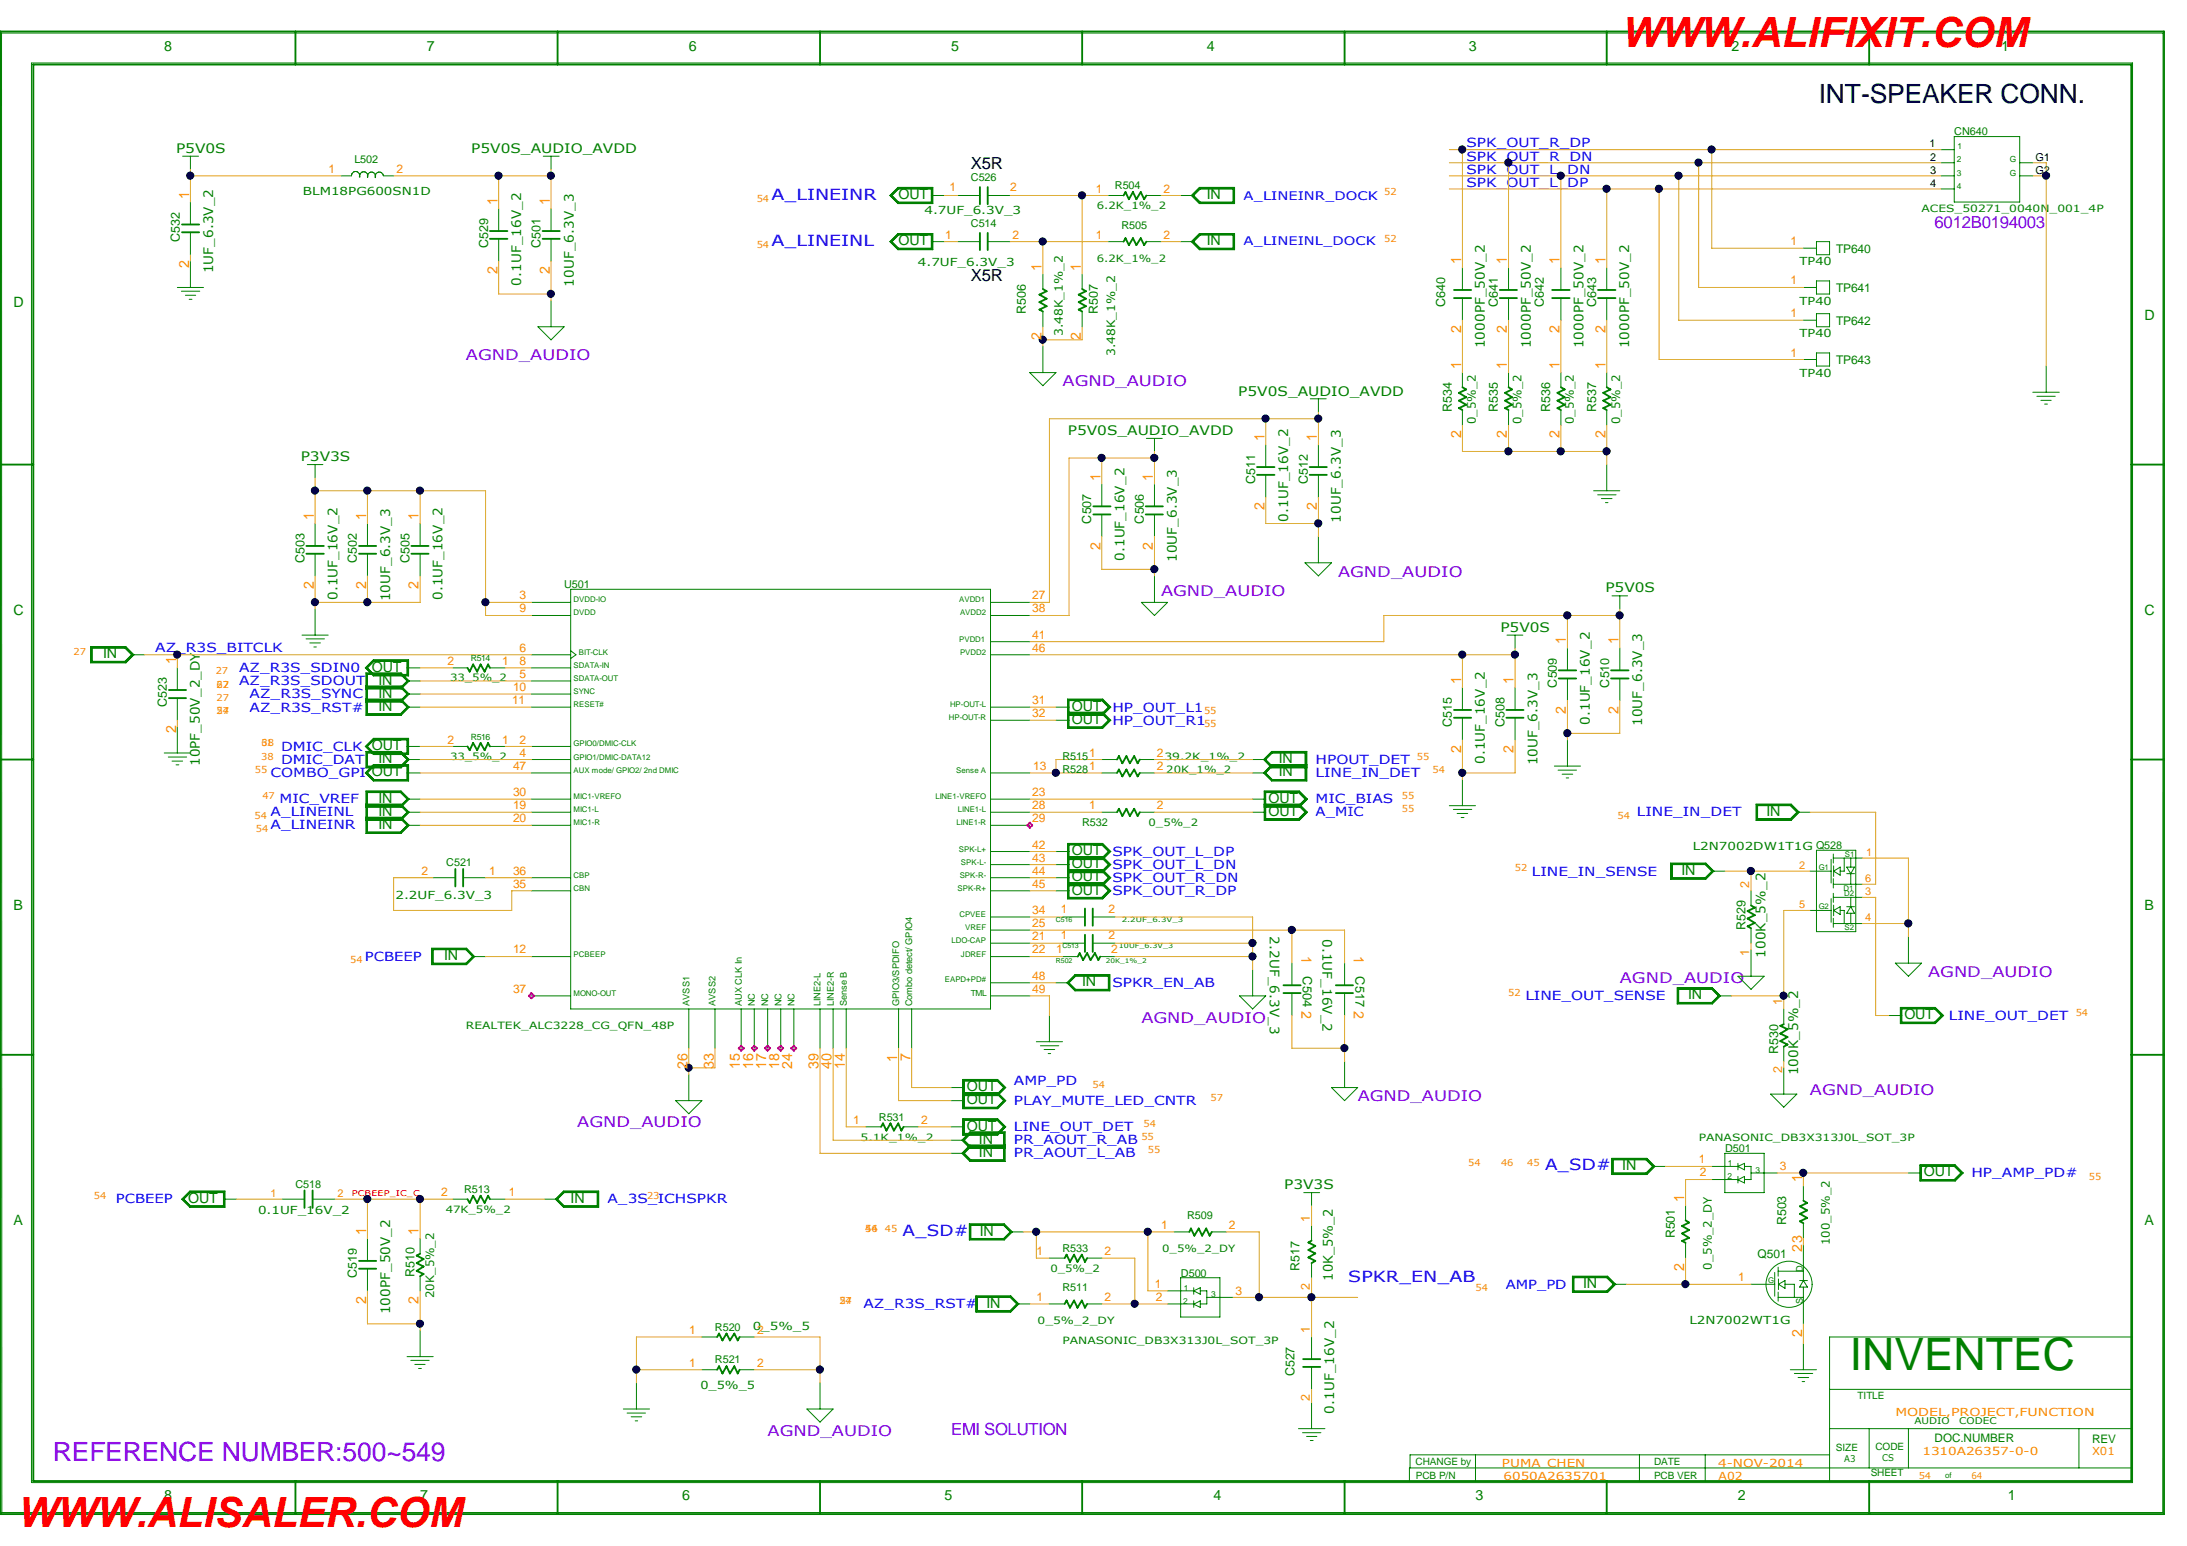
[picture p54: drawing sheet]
<svg xmlns="http://www.w3.org/2000/svg" width="297mm" height="210mm" viewBox="0 0 297 210" stroke-linecap="round" stroke-linejoin="round" font-family="sans-serif">
<defs><g id="words">
<text font-size="6.1" fill="#008000" x="251.2" y="186">INVENTEC</text>
<g font-size="5.6" fill="#f00">
<text x="220.4" y="6.4">WWW.ALIFIXIT.COM</text>
<text x="2.5" y="207.3">WWW.ALISALER.COM</text>
</g>
<text font-size="3.6" x="247" y="14">INT-SPEAKER CONN.</text>
<text font-size="3.6" fill="#8000ff" x="7.2" y="198.3">REFERENCE NUMBER:500~549</text>
<g font-size="2.3">
<text x="131.9" y="22.9">X5R</text>
<text x="131.9" y="38.1">X5R</text>
</g>
<text font-size="2.3" fill="#9400d3" x="262.8" y="31">6012B0194003</text>
<text font-size="2.3" fill="#8000ff" x="129.2" y="194.8">EMI SOLUTION</text>
<g font-size="2.1" fill="#00f">
<text x="104.8" y="27.1">A_LINEINR</text>
<text x="104.8" y="33.4">A_LINEINL</text>
<text x="209.8" y="158.9">A_SD#</text>
<text x="122.6" y="167.9">A_SD#</text>
<text x="183.1" y="174.1">SPKR_EN_AB</text>
</g>
<g font-size="2" fill="#9400d3">
<text x="63.3" y="48.9">AGND_AUDIO</text>
<text x="144.3" y="52.5">AGND_AUDIO</text>
<text x="157.7" y="81">AGND_AUDIO</text>
<text x="181.7" y="78.3">AGND_AUDIO</text>
<text x="220" y="133.5">AGND_AUDIO</text>
<text x="261.9" y="132.6">AGND_AUDIO</text>
<text x="155" y="138.9">AGND_AUDIO</text>
<text x="184.4" y="149.5">AGND_AUDIO</text>
<text x="245.8" y="148.6">AGND_AUDIO</text>
<text x="78.4" y="153.1">AGND_AUDIO</text>
<text x="104.3" y="194.9">AGND_AUDIO</text>
</g>
<g font-size="1.9" fill="#008000">
<text x="22.3" y="6.9">8</text>
<text x="58" y="6.9">7</text>
<text x="93.6" y="6.9">6</text>
<text x="129.2" y="6.9">5</text>
<text x="163.9" y="6.9">4</text>
<text x="199.5" y="6.9">3</text>
<text x="235.2" y="6.9">2</text>
<text x="271.8" y="6.9">1</text>
<text x="122" y="27.1">OUT</text>
<text x="163.9" y="27.1">IN</text>
<text x="122" y="33.3">OUT</text>
<text x="163.9" y="33.3">IN</text>
<text x="1.8" y="41.7">D</text>
<text x="291.2" y="43.4">D</text>
<text x="1.8" y="83.5">C</text>
<text x="291.2" y="83.5">C</text>
<text x="14" y="89.4">IN</text>
<text x="50.5" y="91.2">OUT</text>
<text x="51.4" y="94.7">IN</text>
<text x="51.4" y="93">IN</text>
<text x="51.4" y="96.5">IN</text>
<text x="145.6" y="98.3">OUT</text>
<text x="145.6" y="96.5">OUT</text>
<text x="51.4" y="103.6">IN</text>
<text x="173.7" y="105.4">IN</text>
<text x="173.7" y="103.6">IN</text>
<text x="51.4" y="110.7">IN</text>
<text x="51.4" y="112.5">IN</text>
<text x="51.4" y="109">IN</text>
<text x="172.3" y="109">OUT</text>
<text x="172.3" y="110.7">OUT</text>
<text x="239.9" y="110.7">IN</text>
<text x="145.6" y="119.7">OUT</text>
<text x="145.6" y="117.9">OUT</text>
<text x="145.6" y="116.1">OUT</text>
<text x="228.4" y="118.8">IN</text>
<text x="1.8" y="123.6">B</text>
<text x="145.6" y="121.5">OUT</text>
<text x="291.2" y="123.6">B</text>
<text x="60.3" y="130.3">IN</text>
<text x="147" y="133.9">IN</text>
<text x="229.3" y="135.7">IN</text>
<text x="258.6" y="138.3">OUT</text>
<text x="131.3" y="148.2">OUT</text>
<text x="131.3" y="149.9">OUT</text>
<text x="131.3" y="153.5">OUT</text>
<text x="133" y="155.3">IN</text>
<text x="133" y="157.1">IN</text>
<text x="220.3" y="158.8">IN</text>
<text x="261.3" y="159.7">OUT</text>
<text x="1.8" y="166.3">A</text>
<text x="25.6" y="163.3">OUT</text>
<text x="77.5" y="163.3">IN</text>
<text x="133.1" y="167.8">IN</text>
<text x="291.2" y="166.3">A</text>
<text x="134" y="177.5">IN</text>
<text x="215" y="174.9">IN</text>
<text x="22.3" y="203.7">8</text>
<text x="57.1" y="203.7">7</text>
<text x="92.7" y="203.7">6</text>
<text x="128.3" y="203.7">5</text>
<text x="164.8" y="203.7">4</text>
<text x="200.4" y="203.7">3</text>
<text x="236" y="203.7">2</text>
<text x="272.7" y="203.7">1</text>
</g>
<g font-size="1.9" fill="#ff8d00">
<text x="25.7" y="27" transform="rotate(-90 25.7 27)">1</text>
<text x="67.6" y="27.9" transform="rotate(-90 67.6 27.9)">1</text>
<text x="74.7" y="27.9" transform="rotate(-90 74.7 27.9)">1</text>
<text x="198.5" y="35.9" transform="rotate(-90 198.5 35.9)">1</text>
<text x="204.7" y="35.9" transform="rotate(-90 204.7 35.9)">1</text>
<text x="211.8" y="35.9" transform="rotate(-90 211.8 35.9)">1</text>
<text x="218.1" y="35.9" transform="rotate(-90 218.1 35.9)">1</text>
<text x="25.7" y="36.4" transform="rotate(-90 25.7 36.4)">2</text>
<text x="67.6" y="37.3" transform="rotate(-90 67.6 37.3)">2</text>
<text x="74.7" y="37.3" transform="rotate(-90 74.7 37.3)">2</text>
<text x="141.5" y="36.7" transform="rotate(-90 141.5 36.7)">1</text>
<text x="146.8" y="36.7" transform="rotate(-90 146.8 36.7)">1</text>
<text x="141.5" y="46.1" transform="rotate(-90 141.5 46.1)">2</text>
<text x="146.8" y="46.1" transform="rotate(-90 146.8 46.1)">2</text>
<text x="198.5" y="45.3" transform="rotate(-90 198.5 45.3)">2</text>
<text x="204.7" y="45.3" transform="rotate(-90 204.7 45.3)">2</text>
<text x="211.8" y="45.3" transform="rotate(-90 211.8 45.3)">2</text>
<text x="218.1" y="45.3" transform="rotate(-90 218.1 45.3)">2</text>
<text x="198.5" y="50.1" transform="rotate(-90 198.5 50.1)">1</text>
<text x="204.7" y="50.1" transform="rotate(-90 204.7 50.1)">1</text>
<text x="211.8" y="50.1" transform="rotate(-90 211.8 50.1)">1</text>
<text x="218.1" y="50.1" transform="rotate(-90 218.1 50.1)">1</text>
<text x="171.7" y="59.9" transform="rotate(-90 171.7 59.9)">1</text>
<text x="178.9" y="59.9" transform="rotate(-90 178.9 59.9)">1</text>
<text x="198.5" y="59.5" transform="rotate(-90 198.5 59.5)">2</text>
<text x="204.7" y="59.5" transform="rotate(-90 204.7 59.5)">2</text>
<text x="211.8" y="59.5" transform="rotate(-90 211.8 59.5)">2</text>
<text x="218.1" y="59.5" transform="rotate(-90 218.1 59.5)">2</text>
<text x="149.5" y="65.3" transform="rotate(-90 149.5 65.3)">1</text>
<text x="156.6" y="65.3" transform="rotate(-90 156.6 65.3)">1</text>
<text x="42.6" y="70.6" transform="rotate(-90 42.6 70.6)">1</text>
<text x="49.7" y="70.6" transform="rotate(-90 49.7 70.6)">1</text>
<text x="56.9" y="70.6" transform="rotate(-90 56.9 70.6)">1</text>
<text x="171.7" y="69.3" transform="rotate(-90 171.7 69.3)">2</text>
<text x="178.9" y="69.3" transform="rotate(-90 178.9 69.3)">2</text>
<text x="149.5" y="74.6" transform="rotate(-90 149.5 74.6)">2</text>
<text x="156.6" y="74.6" transform="rotate(-90 156.6 74.6)">2</text>
<text x="42.6" y="80" transform="rotate(-90 42.6 80)">2</text>
<text x="49.7" y="80" transform="rotate(-90 49.7 80)">2</text>
<text x="56.9" y="80" transform="rotate(-90 56.9 80)">2</text>
<text x="212.7" y="87.5" transform="rotate(-90 212.7 87.5)">1</text>
<text x="219.8" y="87.5" transform="rotate(-90 219.8 87.5)">1</text>
<text x="23.9" y="90.2" transform="rotate(-90 23.9 90.2)">1</text>
<text x="198.5" y="92.9" transform="rotate(-90 198.5 92.9)">1</text>
<text x="205.6" y="92.9" transform="rotate(-90 205.6 92.9)">1</text>
<text x="23.9" y="99.6" transform="rotate(-90 23.9 99.6)">2</text>
<text x="212.7" y="96.9" transform="rotate(-90 212.7 96.9)">2</text>
<text x="219.8" y="96.9" transform="rotate(-90 219.8 96.9)">2</text>
<text x="198.5" y="102.2" transform="rotate(-90 198.5 102.2)">2</text>
<text x="205.6" y="102.2" transform="rotate(-90 205.6 102.2)">2</text>
<text x="176.8" y="129.8" transform="rotate(90 176.8 129.8)">1</text>
<text x="183.9" y="129.8" transform="rotate(90 183.9 129.8)">1</text>
<text x="176.8" y="137.3" transform="rotate(90 176.8 137.3)">2</text>
<text x="183.9" y="137.3" transform="rotate(90 183.9 137.3)">2</text>
<text x="93.4" y="145.2" transform="rotate(-90 93.4 145.2)">26</text>
<text x="96.9" y="145.2" transform="rotate(-90 96.9 145.2)">33</text>
<text x="100.5" y="145.2" transform="rotate(-90 100.5 145.2)">15</text>
<text x="102.3" y="145.2" transform="rotate(-90 102.3 145.2)">16</text>
<text x="104.1" y="145.2" transform="rotate(-90 104.1 145.2)">17</text>
<text x="105.8" y="145.2" transform="rotate(-90 105.8 145.2)">18</text>
<text x="107.6" y="145.2" transform="rotate(-90 107.6 145.2)">24</text>
<text x="111.2" y="145.2" transform="rotate(-90 111.2 145.2)">39</text>
<text x="112.9" y="145.2" transform="rotate(-90 112.9 145.2)">40</text>
<text x="114.8" y="145.2" transform="rotate(-90 114.8 145.2)">14</text>
<text x="121.9" y="144.2" transform="rotate(-90 121.9 144.2)">1</text>
<text x="123.7" y="144.1" transform="rotate(-90 123.7 144.1)">7</text>
<text x="244.8" y="160.5" transform="rotate(-90 244.8 160.5)">1</text>
<text x="49.7" y="167.7" transform="rotate(-90 49.7 167.7)">1</text>
<text x="56.9" y="167.7" transform="rotate(-90 56.9 167.7)">1</text>
<text x="228.7" y="163.2" transform="rotate(-90 228.7 163.2)">1</text>
<text x="228.7" y="172.6" transform="rotate(-90 228.7 172.6)">2</text>
<text x="244.8" y="169.9" transform="rotate(-90 244.8 169.9)">23</text>
<text x="49.7" y="177" transform="rotate(-90 49.7 177)">2</text>
<text x="56.9" y="177" transform="rotate(-90 56.9 177)">2</text>
<text x="244.8" y="181.5" transform="rotate(-90 244.8 181.5)">2</text>
</g>
<g font-size="1.8" fill="#008000">
<text x="23.9" y="20.8">P5V0S</text>
<text x="64" y="20.8">P5V0S_AUDIO_AVDD</text>
<text x="29" y="37.1" transform="rotate(-90 29 37.1)">1UF_6.3V_2</text>
<text x="70.8" y="38.8" transform="rotate(-90 70.8 38.8)">0.1UF_16V_2</text>
<text x="77.9" y="38.9" transform="rotate(-90 77.9 38.9)">10UF_6.3V_3</text>
<text x="201.7" y="47.3" transform="rotate(-90 201.7 47.3)">1000PF_50V_2</text>
<text x="207.9" y="47.3" transform="rotate(-90 207.9 47.3)">1000PF_50V_2</text>
<text x="215.1" y="47.3" transform="rotate(-90 215.1 47.3)">1000PF_50V_2</text>
<text x="221.3" y="47.3" transform="rotate(-90 221.3 47.3)">1000PF_50V_2</text>
<text x="168.2" y="53.7">P5V0S_AUDIO_AVDD</text>
<text x="145" y="59.1">P5V0S_AUDIO_AVDD</text>
<text x="40.8" y="62.6">P3V3S</text>
<text x="175" y="70.8" transform="rotate(-90 175 70.8)">0.1UF_16V_2</text>
<text x="182.1" y="71" transform="rotate(-90 182.1 71)">10UF_6.3V_3</text>
<text x="152.7" y="76.2" transform="rotate(-90 152.7 76.2)">0.1UF_16V_2</text>
<text x="159.8" y="76.3" transform="rotate(-90 159.8 76.3)">10UF_6.3V_3</text>
<text x="45.8" y="81.5" transform="rotate(-90 45.8 81.5)">0.1UF_16V_2</text>
<text x="53" y="81.7" transform="rotate(-90 53 81.7)">10UF_6.3V_3</text>
<text x="60.1" y="81.5" transform="rotate(-90 60.1 81.5)">0.1UF_16V_2</text>
<text x="218" y="80.4">P5V0S</text>
<text x="203.8" y="85.8">P5V0S</text>
<text x="215.9" y="98.4" transform="rotate(-90 215.9 98.4)">0.1UF_16V_2</text>
<text x="223.1" y="98.6" transform="rotate(-90 223.1 98.6)">10UF_6.3V_3</text>
<text x="27.1" y="104" transform="rotate(-90 27.1 104)">10PF_50V_2_DY</text>
<text x="201.7" y="103.8" transform="rotate(-90 201.7 103.8)">0.1UF_16V_2</text>
<text x="208.8" y="103.9" transform="rotate(-90 208.8 103.9)">10UF_6.3V_3</text>
<text x="172.5" y="127.1" transform="rotate(90 172.5 127.1)">2.2UF_6.3V_3</text>
<text x="179.6" y="127.5" transform="rotate(90 179.6 127.5)">0.1UF_16V_2</text>
<text x="239.8" y="130" transform="rotate(-90 239.8 130)">100K_5%_2</text>
<text x="244.2" y="146" transform="rotate(-90 244.2 146)">100K_5%_2</text>
<text x="174.4" y="161.5">P3V3S</text>
<text x="181" y="173.9" transform="rotate(-90 181 173.9)">10K_5%_2</text>
<text x="53" y="178.4" transform="rotate(-90 53 178.4)">100PF_50V_2</text>
<text x="181.2" y="191.9" transform="rotate(-90 181.2 191.9)">0.1UF_16V_2</text>
</g>
<g font-size="1.7" fill="#00f">
<text x="199.2" y="21.8">SPK_OUT_R_DN</text>
<text x="199.2" y="23.6">SPK_OUT_L_DN</text>
<text x="199.2" y="20">SPK_OUT_R_DP</text>
<text x="199.2" y="25.4">SPK_OUT_L_DP</text>
<text x="21.1" y="88.6">AZ_R3S_BITCLK</text>
<text x="32.5" y="93">AZ_R3S_SDOUT</text>
<text x="32.5" y="91.3">AZ_R3S_SDIN0</text>
<text x="33.9" y="94.8">AZ_R3S_SYNC</text>
<text x="33.9" y="96.6">AZ_R3S_RST#</text>
<text x="38.2" y="101.9">DMIC_CLK OUT</text>
<text x="151.1" y="98.4">HP_OUT_R1</text>
<text x="151.1" y="96.6">HP_OUT_L1</text>
<text x="36.7" y="105.5">COMBO_GPI OUT</text>
<text x="38.2" y="103.7">DMIC_DAT</text>
<text x="178.7" y="105.5">LINE_IN_DET</text>
<text x="178.7" y="103.7">HPOUT_DET</text>
<text x="36.7" y="110.8">A_LINEINL</text>
<text x="36.7" y="112.6">A_LINEINR</text>
<text x="38" y="109.1">MIC_VREF</text>
<text x="178.7" y="110.8">A_MIC</text>
<text x="178.7" y="109.1">MIC_BIAS</text>
<text x="222.3" y="110.8">LINE_IN_DET</text>
<text x="151.1" y="119.8">SPK_OUT_R_DN</text>
<text x="151.1" y="118">SPK_OUT_L_DN</text>
<text x="151.1" y="116.2">SPK_OUT_L_DP</text>
<text x="208.1" y="118.9">LINE_IN_SENSE</text>
<text x="151.1" y="121.5">SPK_OUT_R_DP</text>
<text x="49.6" y="130.4">PCBEEP</text>
<text x="151.1" y="134">SPKR_EN_AB</text>
<text x="207.2" y="135.8">LINE_OUT_SENSE</text>
<text x="264.7" y="138.4">LINE_OUT_DET</text>
<text x="137.7" y="147.4">AMP_PD</text>
<text x="137.7" y="150">PLAY_MUTE_LED_CNTR</text>
<text x="137.7" y="155.4">PR_AOUT_R_AB</text>
<text x="137.7" y="153.6">LINE_OUT_DET</text>
<text x="137.7" y="157.1">PR_AOUT_L_AB</text>
<text x="267.8" y="159.8">HP_AMP_PD#</text>
<text x="15.7" y="163.4">PCBEEP</text>
<text x="82.5" y="163.4">A_3S_ICHSPKR</text>
<text x="117.3" y="177.6">AZ_R3S_RST#</text>
<text x="204.5" y="175">AMP_PD</text>
</g>
<g font-size="1.7" fill="#008000">
<text x="24.4" y="32.8" transform="rotate(-90 24.4 32.8)">C532</text>
<text x="66.3" y="33.7" transform="rotate(-90 66.3 33.7)">C529</text>
<text x="73.4" y="33.7" transform="rotate(-90 73.4 33.7)">C501</text>
<text x="196.3" y="41.7" transform="rotate(-90 196.3 41.7)">C640</text>
<text x="203.5" y="41.7" transform="rotate(-90 203.5 41.7)">C641</text>
<text x="209.7" y="41.7" transform="rotate(-90 209.7 41.7)">C642</text>
<text x="216.8" y="41.7" transform="rotate(-90 216.8 41.7)">C643</text>
<text x="139.3" y="42.6" transform="rotate(-90 139.3 42.6)">R506</text>
<text x="149.1" y="42.6" transform="rotate(-90 149.1 42.6)">R507</text>
<text x="197.2" y="56" transform="rotate(-90 197.2 56)">R534</text>
<text x="203.5" y="56" transform="rotate(-90 203.5 56)">R535</text>
<text x="210.6" y="56" transform="rotate(-90 210.6 56)">R536</text>
<text x="216.8" y="56" transform="rotate(-90 216.8 56)">R537</text>
<text x="170.5" y="65.7" transform="rotate(-90 170.5 65.7)">C511</text>
<text x="177.6" y="65.7" transform="rotate(-90 177.6 65.7)">C512</text>
<text x="148.2" y="71.1" transform="rotate(-90 148.2 71.1)">C507</text>
<text x="155.4" y="71.1" transform="rotate(-90 155.4 71.1)">C506</text>
<text x="41.4" y="76.4" transform="rotate(-90 41.4 76.4)">C503</text>
<text x="48.5" y="76.4" transform="rotate(-90 48.5 76.4)">C502</text>
<text x="55.6" y="76.4" transform="rotate(-90 55.6 76.4)">C505</text>
<text x="211.5" y="93.3" transform="rotate(-90 211.5 93.3)">C509</text>
<text x="218.6" y="93.3" transform="rotate(-90 218.6 93.3)">C510</text>
<text x="22.6" y="96" transform="rotate(-90 22.6 96)">C523</text>
<text x="197.2" y="98.7" transform="rotate(-90 197.2 98.7)">C515</text>
<text x="204.3" y="98.7" transform="rotate(-90 204.3 98.7)">C508</text>
<text x="237.1" y="126.3" transform="rotate(-90 237.1 126.3)">R529</text>
<text x="177" y="132.5" transform="rotate(90 177 132.5)">C504</text>
<text x="184.1" y="132.5" transform="rotate(90 184.1 132.5)">C517</text>
<text x="241.5" y="143.1" transform="rotate(-90 241.5 143.1)">R530</text>
<text x="242.6" y="166.4" transform="rotate(-90 242.6 166.4)">R503</text>
<text x="48.5" y="173.5" transform="rotate(-90 48.5 173.5)">C519</text>
<text x="56.3" y="173.4" transform="rotate(-90 56.3 173.4)">R510</text>
<text x="176.5" y="172.5" transform="rotate(-90 176.5 172.5)">R517</text>
<text x="227.5" y="168.1" transform="rotate(-90 227.5 168.1)">R501</text>
<text x="175.8" y="186.9" transform="rotate(-90 175.8 186.9)">C527</text>
</g>
<g font-size="1.7" fill="#ff8d00">
<text x="237.6" y="120.6" transform="rotate(-90 237.6 120.6)">2</text>
<text x="237.6" y="129.8" transform="rotate(-90 237.6 129.8)">1</text>
<text x="242.1" y="136.5" transform="rotate(-90 242.1 136.5)">1</text>
<text x="242.1" y="145.7" transform="rotate(-90 242.1 145.7)">2</text>
<text x="177.9" y="165.9" transform="rotate(-90 177.9 165.9)">1</text>
<text x="177.9" y="175.1" transform="rotate(-90 177.9 175.1)">2</text>
<text x="177.9" y="181" transform="rotate(-90 177.9 181)">1</text>
<text x="177.9" y="190.2" transform="rotate(-90 177.9 190.2)">2</text>
</g>
<g font-size="1.6" fill="#ff8d00">
<text x="44.6" y="23.5">1</text>
<text x="53.8" y="23.5">2</text>
<text x="128.9" y="26">1</text>
<text x="137.2" y="26">2</text>
<text x="148.8" y="26.2">1</text>
<text x="158" y="26.2">2</text>
<text x="128.4" y="32.4">1</text>
<text x="137.5" y="32.4">2</text>
<text x="148.8" y="32.4">1</text>
<text x="158" y="32.4">2</text>
<text x="243.2" y="33.3">1</text>
<text x="243.2" y="38.6">1</text>
<text x="243.2" y="43.1">1</text>
<text x="243.2" y="48.4">1</text>
<text x="70.6" y="81.4">3</text>
<text x="70.6" y="83.1">9</text>
<text x="140.2" y="83.1">38</text>
<text x="140.2" y="81.4">27</text>
<text x="70.6" y="88.5">6</text>
<text x="140.2" y="88.5">46</text>
<text x="140.2" y="86.7">41</text>
<text x="60.8" y="90.3">2</text>
<text x="68.2" y="90.3">1</text>
<text x="69.6" y="95.6">11</text>
<text x="69.7" y="93.9">10</text>
<text x="70.6" y="92.1">5</text>
<text x="70.6" y="90.3">8</text>
<text x="140.2" y="95.6">31</text>
<text x="60.8" y="101">2</text>
<text x="68.2" y="101">1</text>
<text x="70.6" y="101">2</text>
<text x="140.2" y="97.4">32</text>
<text x="69.7" y="104.5">47</text>
<text x="70.6" y="102.7">4</text>
<text x="140.3" y="104.5">13</text>
<text x="147.9" y="104.5">1</text>
<text x="147.9" y="102.7">1</text>
<text x="157.1" y="104.5">2</text>
<text x="157.1" y="102.7">2</text>
<text x="69.7" y="108.1">30</text>
<text x="69.7" y="111.6">20</text>
<text x="69.7" y="109.9">19</text>
<text x="140.2" y="108.1">23</text>
<text x="140.2" y="111.6">29</text>
<text x="140.2" y="109.9">28</text>
<text x="147.9" y="109.9">1</text>
<text x="157.1" y="109.9">2</text>
<text x="57.2" y="118.8">2</text>
<text x="66.4" y="118.8">1</text>
<text x="69.7" y="118.8">36</text>
<text x="140.2" y="118.8">44</text>
<text x="140.2" y="117">43</text>
<text x="140.2" y="115.2">42</text>
<text x="69.7" y="120.6">35</text>
<text x="140.2" y="125.9">25</text>
<text x="140.2" y="120.6">45</text>
<text x="140.2" y="124.1">34</text>
<text x="144.1" y="124">1</text>
<text x="150.5" y="124">2</text>
<text x="69.7" y="129.5">12</text>
<text x="140.2" y="127.7">21</text>
<text x="140.2" y="129.5">22</text>
<text x="143.5" y="129.5">1</text>
<text x="144.1" y="127.5">1</text>
<text x="150.5" y="127.5">2</text>
<text x="150.9" y="129.5">2</text>
<text x="69.7" y="134.8">37</text>
<text x="140.2" y="134.8">49</text>
<text x="140.2" y="133">48</text>
<text x="115.9" y="152.6">1</text>
<text x="125.1" y="152.6">2</text>
<text x="230.8" y="157.9">1</text>
<text x="230.9" y="159.7">2</text>
<text x="241.7" y="158.8">3</text>
<text x="59.9" y="162.4">2</text>
<text x="69.1" y="162.4">1</text>
<text x="157.7" y="166.9">1</text>
<text x="166.9" y="166.9">2</text>
<text x="140.8" y="170.4">1</text>
<text x="150" y="170.4">2</text>
<text x="236.1" y="174">1</text>
<text x="140.8" y="176.7">1</text>
<text x="150" y="176.7">2</text>
<text x="156.8" y="174.9">1</text>
<text x="157" y="176.7">2</text>
<text x="167.8" y="175.8">3</text>
<text x="93.6" y="185.5">1</text>
<text x="93.6" y="181.1">1</text>
<text x="102.8" y="185.5">2</text>
<text x="102.8" y="181.1">2</text>
</g>
<g font-size="1.6" fill="#00f">
<text x="168.9" y="27.1">A_LINEINR_DOCK</text>
<text x="168.9" y="33.3">A_LINEINL_DOCK</text>
</g>
<g font-size="1.6" fill="#008000">
<text x="249.4" y="34.3">TP640</text>
<text x="249.4" y="39.7">TP641</text>
<text x="144.4" y="45.6" transform="rotate(-90 144.4 45.6)">3.48K_1%_2</text>
<text x="249.4" y="44.2">TP642</text>
<text x="151.5" y="48.3" transform="rotate(-90 151.5 48.3)">3.48K_1%_2</text>
<text x="249.4" y="49.5">TP643</text>
<text x="200.4" y="57.6" transform="rotate(-90 200.4 57.6)">0_5%_2</text>
<text x="206.7" y="57.6" transform="rotate(-90 206.7 57.6)">0_5%_2</text>
<text x="213.8" y="57.6" transform="rotate(-90 213.8 57.6)">0_5%_2</text>
<text x="220" y="57.6" transform="rotate(-90 220 57.6)">0_5%_2</text>
<text x="232.5" y="172.4" transform="rotate(-90 232.5 172.4)">0_5%_2_DY</text>
<text x="238.7" y="170.8">Q501</text>
<text x="248.5" y="169" transform="rotate(-90 248.5 169)">100_5%_2</text>
<text x="59" y="176.2" transform="rotate(-90 59 176.2)">20K_5%_2</text>
<text x="262.8" y="195.8">DOC.NUMBER</text>
<text x="284.1" y="195.9">REV</text>
</g>
<g font-size="1.5" fill="#008000">
<text x="48.1" y="22.1">L502</text>
<text x="265.4" y="18.3">CN640</text>
<text x="41.1" y="26.5">BLM18PG600SN1D</text>
<text x="125.6" y="29">4.7UF_6.3V_3</text>
<text x="131.9" y="24.6">C526</text>
<text x="151.4" y="25.7">R504</text>
<text x="131.9" y="30.8">C514</text>
<text x="152.3" y="31.1">R505</text>
<text x="244.4" y="36">TP40</text>
<text x="124.7" y="36.2">4.7UF_6.3V_3</text>
<text x="244.4" y="41.4">TP40</text>
<text x="244.4" y="45.8">TP40</text>
<text x="244.4" y="51.1">TP40</text>
<text x="76.6" y="79.8">U501</text>
<text x="144.3" y="105">R528</text>
<text x="144.3" y="103.2">R515</text>
<text x="147" y="112.1">R532</text>
<text x="60.6" y="117.6">C521</text>
<text x="229.9" y="115.4">L2N7002DW1T1G Q528</text>
<text x="53.7" y="122">2.2UF_6.3V_3</text>
<text x="119.4" y="152.1">R531</text>
<text x="40.1" y="161.3">C518</text>
<text x="63" y="162">R513</text>
<text x="234.3" y="156.4">D501</text>
<text x="35" y="164.8">0.1UF_16V_2</text>
<text x="161.2" y="165.5">R509</text>
<text x="144.3" y="170">R533</text>
<text x="160.4" y="173.3">D500</text>
<text x="144.3" y="175.3">R511</text>
<text x="229.5" y="179.7">L2N7002WT1G</text>
<text x="97.1" y="185.1">R521</text>
<text x="97.1" y="180.7">R520</text>
<text x="102.2" y="180.6">0_5%_5</text>
<text x="95.1" y="188.6">0_5%_5</text>
</g>
<g font-size="1.5">
<text x="262" y="20">1</text>
<text x="262.2" y="23.6">3</text>
<text x="262.2" y="21.8">2</text>
<text x="276.5" y="23.6">G2</text>
<text x="276.5" y="21.8">G1</text>
<text x="262.2" y="25.4">4</text>
</g>
<g font-size="1.5" fill="#ff8d00">
<text x="244.3" y="118">2</text>
<text x="253.3" y="119.8">6</text>
<text x="253.4" y="116.2">1</text>
<text x="244.3" y="123.3">5</text>
<text x="253.3" y="125.1">4</text>
<text x="253.3" y="121.5">3</text>
<text x="36.7" y="162.5">1</text>
<text x="45.8" y="162.5">2</text>
<text x="257.4" y="192.2">MODEL,PROJECT,FUNCTION</text>
<text x="261.1" y="197.5">1310A26357-0-0</text>
<text x="284.1" y="197.5">X01</text>
<text x="204" y="199.1">PUMA CHEN</text>
<text x="204.2" y="200.9">6050A2635701</text>
<text x="233.4" y="199.1">4-NOV-2014</text>
<text x="233.4" y="200.9">A02</text>
</g>
<g font-size="1.4" fill="#008000">
<text x="149" y="28.4">6.2K_1%_2</text>
<text x="261" y="28.8">ACES_50271_0040N_001_4P</text>
<text x="149" y="35.5">6.2K_1%_2</text>
<text x="61.1" y="92.5">33_5%_2</text>
<text x="61.1" y="103.2">33_5%_2</text>
<text x="158.2" y="103.2">39.2K_1%_2</text>
<text x="158.4" y="105">20K_1%_2</text>
<text x="156" y="112.1">0_5%_2</text>
<text x="63.3" y="139.7">REALTEK_ALC3228_CG_QFN_48P</text>
<text x="116.9" y="154.9">5.1K_1%_2</text>
<text x="230.7" y="154.9">PANASONIC_DB3X313J0L_SOT_3P</text>
<text x="60.5" y="164.6">47K_5%_2</text>
<text x="142.7" y="172.6">0_5%_2</text>
<text x="157.9" y="170">0_5%_2_DY</text>
<text x="140.9" y="179.8">0_5%_2_DY</text>
<text x="144.3" y="182.5">PANASONIC_DB3X313J0L_SOT_3P</text>
<text x="252.3" y="189.9">TITLE</text>
<text x="249.3" y="197">SIZE</text>
<text x="254.7" y="196.9">CODE</text>
<text x="192.3" y="198.8">CHANGE by</text>
<text x="192.3" y="200.7">PCB P/N</text>
<text x="224.7" y="198.8">DATE</text>
<text x="224.7" y="200.7">PCB VER</text>
<text x="254.1" y="200.4">SHEET</text>
</g>
<g font-size="1.3" fill="#ff8d00">
<text x="102.8" y="27.4">54</text>
<text x="188" y="26.5">52</text>
<text x="102.8" y="33.7">54</text>
<text x="188" y="32.8">52</text>
<text x="10" y="88.9">27</text>
<text x="29.3" y="91.6">27</text>
<text x="29.4" y="95.1">27</text>
<text x="29.4" y="93.3">27</text>
<text x="29.4" y="93.3">62</text>
<text x="29.4" y="96.9">54</text>
<text x="29.4" y="96.9">27</text>
<text x="35.5" y="101.3">61</text>
<text x="35.5" y="101.3">38</text>
<text x="163.5" y="96.9">55</text>
<text x="163.5" y="98.7">55</text>
<text x="34.6" y="104.9">55</text>
<text x="35.5" y="103.1">38</text>
<text x="192.4" y="103.1">55</text>
<text x="194.6" y="104.9">54</text>
<text x="34.6" y="111.2">54</text>
<text x="34.8" y="112.9">54</text>
<text x="35.6" y="108.5">47</text>
<text x="190.4" y="108.5">55</text>
<text x="190.4" y="110.3">55</text>
<text x="219.7" y="111.2">54</text>
<text x="205.7" y="118.3">52</text>
<text x="47.6" y="130.8">54</text>
<text x="204.8" y="135.2">52</text>
<text x="281.9" y="137.9">54</text>
<text x="148.4" y="147.7">54</text>
<text x="164.4" y="149.4">57</text>
<text x="155" y="154.8">55</text>
<text x="155.3" y="153">54</text>
<text x="155.9" y="156.6">55</text>
<text x="199.4" y="158.4">54</text>
<text x="203.9" y="158.4">46</text>
<text x="207.4" y="158.4">45</text>
<text x="283.7" y="160.1">55</text>
<text x="12.7" y="162.8">54</text>
<text x="87.9" y="162.8">23</text>
<text x="117.5" y="167.3">54</text>
<text x="117.5" y="167.3">46</text>
<text x="120.2" y="167.3">45</text>
<text x="114" y="177">54</text>
<text x="114" y="177">27</text>
<text x="200.4" y="175.3">54</text>
<text x="260.6" y="200.7">54</text>
<text x="267.8" y="200.7">64</text>
</g>
<g font-size="1.3" fill="#008000">
<text x="93.6" y="136.6" transform="rotate(-90 93.6 136.6)">AVSS1</text>
<text x="97.2" y="136.6" transform="rotate(-90 97.2 136.6)">AVSS2</text>
<text x="100.8" y="136.6" transform="rotate(-90 100.8 136.6)">AUX CLK In</text>
<text x="102.5" y="136.6" transform="rotate(-90 102.5 136.6)">NC</text>
<text x="104.3" y="136.6" transform="rotate(-90 104.3 136.6)">NC</text>
<text x="106.1" y="136.6" transform="rotate(-90 106.1 136.6)">NC</text>
<text x="107.9" y="136.6" transform="rotate(-90 107.9 136.6)">NC</text>
<text x="111.5" y="136.6" transform="rotate(-90 111.5 136.6)">LINE2-L</text>
<text x="113.2" y="136.6" transform="rotate(-90 113.2 136.6)">LINE2-R</text>
<text x="115" y="136.6" transform="rotate(-90 115 136.6)">Sense B</text>
<text x="122.1" y="136.6" transform="rotate(-90 122.1 136.6)">GPIO3/SPDIFO</text>
<text x="123.9" y="136.6" transform="rotate(-90 123.9 136.6)">Combo detect/ GPIO4</text>
<text x="244.9" y="172.6" transform="rotate(-90 244.9 172.6)">D</text>
<text x="244.9" y="177" transform="rotate(-90 244.9 177)">S</text>
<text x="260" y="193.4">AUDIO</text>
<text x="266.1" y="193.4">CODEC</text>
<text x="250.5" y="198.5">A3</text>
<text x="255.6" y="198.4">CS</text>
</g>
<g font-size="1.2" fill="#008000">
<text x="64" y="89.7">R514</text>
<text x="64" y="100.4">R516</text>
</g>
<g font-size="1.1" fill="#008000">
<text x="265.8" y="23.8">3</text>
<text x="265.8" y="22.1">2</text>
<text x="265.9" y="20.3">1</text>
<text x="273" y="23.8">G</text>
<text x="273" y="22.1">G</text>
<text x="265.8" y="25.6">4</text>
<text x="77.9" y="83.6">DVDD</text>
<text x="77.9" y="81.8">DVDD-IO</text>
<text x="130.3" y="81.8">AVDD1</text>
<text x="130.4" y="83.6">AVDD2</text>
<text x="78.6" y="88.9">BIT-CLK</text>
<text x="130.3" y="87.1">PVDD1</text>
<text x="130.4" y="88.9">PVDD2</text>
<text x="77.9" y="94.2">SYNC</text>
<text x="77.9" y="90.7">SDATA-IN</text>
<text x="77.9" y="92.5">SDATA-OUT</text>
<text x="77.9" y="96">RESET#</text>
<text x="77.9" y="101.3">GPIO0/DMIC-CLK</text>
<text x="128.9" y="97.8">HP-OUT-R</text>
<text x="129" y="96">HP-OUT-L</text>
<text x="77.9" y="104.9">AUX mode/ GPIO2/ 2nd DMIC</text>
<text x="77.9" y="103.1">GPIO1/DMIC-DATA12</text>
<text x="129.9" y="104.9">Sense A</text>
<text x="77.9" y="108.5">MIC1-VREFO</text>
<text x="77.9" y="112.1">MIC1-R</text>
<text x="77.9" y="110.3">MIC1-L</text>
<text x="127" y="108.5">LINE1-VREFO</text>
<text x="129.9" y="112.1">LINE1-R</text>
<text x="130.1" y="110.3">LINE1-L</text>
<text x="77.9" y="119.2">CBP</text>
<text x="130.2" y="115.6">SPK-L+</text>
<text x="130.3" y="119.2">SPK-R-</text>
<text x="130.5" y="117.4">SPK-L-</text>
<text x="247" y="118.1">G1</text>
<text x="250.6" y="116.3">S1</text>
<text x="77.9" y="120.9">CBN</text>
<text x="130.1" y="120.9">SPK-R+</text>
<text x="130.3" y="124.5">CPVEE</text>
<text x="247" y="123.4">G2</text>
<text x="250.4" y="120.9">D1</text>
<text x="250.5" y="121.7">D2</text>
<text x="77.9" y="129.9">PCBEEP</text>
<text x="129.2" y="128.1">LDO-CAP</text>
<text x="130.5" y="129.9">JDREF</text>
<text x="131.1" y="126.3">VREF</text>
<text x="250.5" y="126.3">S2</text>
<text x="77.9" y="135.2">MONO-OUT</text>
<text x="128.3" y="133.4">EAPD+PD#</text>
<text x="131.9" y="135.2">TML</text>
<text x="234.6" y="160.1">2</text>
<text x="234.7" y="158.3">1</text>
<text x="238.4" y="159.2">3</text>
<text x="160.7" y="177">2</text>
<text x="160.8" y="175.2">1</text>
<text x="164.5" y="176.1">3</text>
<text x="240.2" y="174.2">G</text>
<text x="264.2" y="200.6">of</text>
</g>
<text font-size="1.1" fill="#f00" x="47.8" y="162.4">PCBEEP_IC_C</text>
<g font-size=".9" fill="#008000">
<text x="143.4" y="125.2">C516</text>
<text x="152.4" y="125.2">2.2UF_6.3V_3</text>
<text x="143.4" y="130.8">R502</text>
<text x="144.3" y="128.7">C513</text>
<text x="150.2" y="130.8">20K_1%_2</text>
<text x="152" y="128.7">10UF_6.3V_3</text>
</g>
</g></defs>
<g fill="none" stroke="#008000" stroke-width=".25">
<path d="M0 4.3h293.9v201.3h-293.9zM40.1 4.3v4.5M75.7 4.3v4.5M111.4 4.3v4.5M147 4.3v4.5M182.6 4.3v4.5M218.2 4.3v4.5M253.9 4.3v4.5M289.5 8.8h-285v192.3h285M289.5 8.7v192.4M24.7 30.5h2.3M24.7 31.5h2.3"/>
<path d="M66.5 31.4h2.4M66.5 32.4h2.4M73.7 31.4h2.3M73.7 32.4h2.3M133.1 25.4v2.3M133.1 31.6v2.4M134.2 25.4v2.3M134.2 31.6v2.4M141.6 39.2l.6 .3-1 .5 1 .6-1 .4 1 .6-1 .4 .4 .3M147 39.2l.5 .3-1 .5 1 .6-1 .4 1 .6-1 .4 .5 .3M152.6 26.5l.3-.4 .4 1 .6-1 .4 1 .6-1 .5 1 .3-.6M152.6 32.8l.3-.5 .4 1 .6-1 .4 1 .6-1 .5 1 .3-.5"/>
<path d="M197.5 39.4h2.3M203.7 39.4h2.3M210.8 39.4h2.4M217 39.4h2.4M197.5 40.5h2.3M198.6 52.6l.5 .3-.9 .4 .9 .6-.9 .5 .9 .5-.9 .5 .4 .3M203.7 40.5h2.3M204.9 52.6l.5 .3-1 .4 1 .6-1 .5 1 .5-1 .5 .5 .3M210.8 40.5h2.4M212 52.6l.5 .3-1 .4 1 .6-1 .5 1 .5-1 .5 .5 .3M217 40.5h2.4M218.2 52.6l.5 .3-.9 .4 .9 .6-.9 .5 .9 .5-.9 .5 .4 .3"/>
<path d="M0 63.1h4.5M41.6 74.1h2.4M41.6 75.2h2.4M48.8 74.1h2.3M48.8 75.2h2.3M55.9 74.1h2.3M55.9 75.2h2.3M148.5 68.7h2.3M148.5 69.9h2.3M155.6 68.7h2.3M155.6 69.9h2.3M170.7 63.4h2.4"/>
<path d="M170.7 64.5h2.4M177.9 63.4h2.3M177.9 64.5h2.3M289.5 63.1h4.4M22.9 93.7h2.4M22.9 94.8h2.4M63.5 90.7l.3 .5 .5-1 .5 1 .5-1 .5 1 .5-1 .2 .5M197.5 96.4h2.3M197.5 97.5h2.3M204.6 96.4h2.3M204.6 97.5h2.3M211.7 91h2.4"/>
<path d="M211.7 92.1h2.4M218.8 91h2.4M218.8 92.1h2.4M0 103.1h4.5M61.8 118v2.4M62.9 118v2.4M63.5 101.3l.3 .6 .5-1 .5 1 .5-1 .5 1 .5-1 .2 .4M151.7 103.1l.3-.4 .4 .9 .6-.9 .5 .9 .5-.9 .5 .9 .3-.5M151.7 104.9l.3-.4 .4 .9 .6-.9 .5 .9 .5-.9 .5 .9 .3-.5M151.7 110.3l.3-.5 .4 1 .6-1 .5 1 .5-1 .5 1 .3-.5M289.5 103.1h4.4M146.4 129.9l.2-.5 .5 .9 .6-.9 .4 .9 .6-.9 .5 .9 .2-.4"/>
<path d="M147.4 123.4v2.3M147.4 126.9v2.3M148.4 123.4v2.3M148.4 126.9v2.3M174.3 133.8h2.4M174.3 134.8h2.4M181.4 133.8h2.4M181.4 134.8h2.4M237.8 122.9l.5 .3-.9 .5 .9 .5-.9 .5 .9 .6-.9 .5 .4 .2M242.3 139.1l-.5 .2 1 .4-1 .6 1 .5-1 .6 1 .4-.5 .3M0 143.2h4.5M119.7 153l.2-.5 .5 1 .5-1 .5 1 .6-1 .4 1 .3-.5"/>
<path d="M289.5 143.2h4.4M41.4 161.6v2.4M42.5 161.6v2.4M48.8 171.2h2.3M48.8 172.3h2.3M57.1 170.2l-.5 .3 .9 .4-.9 .6 .9 .5-.9 .6 .9 .4-.4 .3M63.5 162.8l.3 .5 .5-1 .5 1 .5-1 .5 1 .5-1 .2 .5M144.6 177l.3-.4 .4 .9 .6-.9 .4 .9 .6-.9 .5 .9 .3-.5M144.6 170.8l.3-.5 .4 1 .6-1 .4 1 .6-1 .5 1 .3-.5M161.5 167.3l.3-.5 .4 1 .6-1 .5 1 .5-1 .5 1 .3-.5M178.1 168.4l-.4 .3 .9 .5-.9 .5 .9 .5-.9 .5 .9 .5-.5 .3M228.9 165.7l.5 .3-.9 .5 .9 .5-.9 .5 .9 .6-.9 .4 .4 .2"/>
<path d="M244.9 163l.5 .3-.9 .5 .9 .5-.9 .5 .9 .6-.9 .4 .4 .3M97.4 181.5l.3-.4 .4 .9 .6-.9 .4 .9 .6-.9 .5 .9 .3-.5M97.4 186l.3-.5 .4 1 .6-1 .4 1 .6-1 .5 1 .3-.5M177 184.5h2.3M177 185.6h2.3M40.1 201.1v4.5M75.7 201.1v4.5M111.4 201.1v4.5M147 201.1v4.5M182.6 201.1v4.5M218.2 201.1v4.5M253.9 201.1v4.5"/>
</g>
<g fill="none" stroke="#008000" stroke-width=".14">
<path d="M.2 4.4l.1 201M.3 4.5h293.4M4.3 8.6v192.7M4.3 8.6h285.3v192.7h-285.3M265.4 18.5h8.9v8.9h-8.9zM293.8 4.5l-.1 200.9h-293.4M24.1 39h3.5M24.6 39.5h2.5M24.8 21.2h2.2M25.9 21.2v1.8M25.9 27.4v3.1M25.9 31.5v3.1"/>
<path d="M25.9 35.5v3.5M47.7 23.8l-1.3 .1M47.9 23.5l-.2 .3M48.3 23.3l-.3 .1M48.3 23.3l.4 .2M48.7 23.5l.1 .3M48.8 24h.1M48.8 23.9l.1 .1M49 23.5l-.2 .2M49.4 23.3l-.3 .2M49.4 23.3l.4 .2M49.8 23.5l.1 .2v.2"/>
<path d="M49.9 23.9v.2M50.1 23.5l-.2 .2v.2M50.5 23.4l-.4 .1M50.5 23.4l.3 .1M50.9 23.6l.1 .3M51 23.9v.2M51 24v.1M51.1 23.5l-.1 .4M51.5 23.4l-.3 .1M51.6 23.4l.3 .1M51.9 23.6l.2 .3M52.1 23.9h1.4"/>
<path d="M67.7 28.3v3.1M67.7 32.4v3.1M73.8 21.2h2.1M74.8 21.2v1.8M74.8 28.3v3.1M74.8 32.4v3.1M120.9 26.5l1.1-1h4.7v2.1h-4.7zM120.9 32.8l1.1-1h4.7v2h-4.7zM121.1 26.5l.9-.9h4.6v1.9h-4.6zM121.2 26.5l.8-.8h4.5v1.7h-4.5zM121.2 32.8l.8-.9h4.5v1.8h-4.5zM122 25.4h4.7v2.2h-4.7l-1.1-1.1z"/>
<path d="M122 31.7h4.7v2.2h-4.7l-1.1-1.1zM122 31.8h4.6v1.9h-4.6l-.9-.9zM126.5 26.5h1.8M126.5 32.8h1.8M130.1 26.5h3M130.1 32.8h3M134.2 26.5h3M134.2 32.8h3M141.6 37.3v1.9M147 37.3v1.9M150.5 26.5h2.1M150.5 32.8h2.1"/>
<path d="M155.7 26.5h2M155.7 32.8h2M160.4 26.5h1.7M160.4 32.8h1.7M161.8 26.5l1.1-1.1h4.8v2.2h-4.8zM161.8 32.8l1.1-1.1h4.8v2.2h-4.8zM162 26.5l1-.9h4.6v1.9h-4.6zM162 32.8l1-1h4.6v1.9h-4.6zM162.1 26.5l.9-.8h4.5v1.7h-4.5zM162.1 32.8l.9-.9h4.5v1.8h-4.5zM162.9 25.5h4.7v2.1h-4.7l-1-1.1zM162.9 31.8h4.7v2h-4.7l-1-1z"/>
<path d="M198.6 36.4v3M204.9 36.4v3M212 36.4v3M218.2 36.4v3M244.9 33.7h1.8M244.9 39h1.8M246.7 32.8h1.8v1.8h-1.8zM246.7 38.1h1.8v1.8h-1.8zM263.6 25.7h1.8M263.6 20.3h1.8M263.6 22.1h1.8M263.6 23.9h1.8"/>
<path d="M274.3 22.1h1.8M274.3 23.9h1.8M25.2 40.1h1.4M25.7 40.6h.4M73.1 44.4h3.5l-1.8 1.7zM74.8 40.8v3.6M139.9 50.6h3.5l-1.8 1.8zM141.6 42.3v2.1M141.6 47v3.6M147 42.3v2.1M155.7 59.5h2.2M156.8 59.5v1.8"/>
<path d="M178 54.1h2.1M179.1 54.1v1.9M198.6 40.5v3M198.6 50.6v2M198.6 55.7v2M204.9 40.5v3M204.9 50.6v2M204.9 55.7v2M212 40.5v3M212 50.6v2M212 55.7v2M218.2 40.5v3"/>
<path d="M218.2 50.6v2M218.2 55.7v2M244.9 48.8h1.8M244.9 43.5h1.8M246.7 42.6h1.8v1.8h-1.8zM246.7 47.9h1.8v1.8h-1.8zM276.1 53.3h3.6M276.6 53.8h2.5M277.2 54.4h1.4M277.7 54.9h.4M277.9 49.7v3.6M41.7 63.1h2.2"/>
<path d="M42.8 63.1v1.8M42.8 71.1v3M42.8 75.2v3M49.9 71.1v3M49.9 75.2v3M57.1 71.1v3M57.1 75.2v3M149.6 65.7v3M149.6 69.8v3.1M156.8 65.7v3M156.8 69.8v3.1M156.8 78.2v3.6"/>
<path d="M171.9 60.4v3M171.9 64.5v3M177.2 76.4h3.6l-1.7 1.8zM179.1 60.4v3M179.1 64.5v3M179.1 72.9v3.5M216.4 66.6h3.6M217 67.2h2.5M217.5 67.7h1.4M218.1 68.2h.3M218.2 63.1v3.5M12.3 87.8h4.8l1.1 1.1-1.1 1.1h-4.8z"/>
<path d="M12.4 87.8h4.7l1 1.1-1 1h-4.7zM12.4 87.9h4.6l1 1-1 1h-4.6zM12.5 88h4.5l.9 .9-.9 .9h-4.5zM17.9 88.9h1.7M24.1 90.7v3M24.1 94.8v3M24.1 98.7v3.5M41 86.2h3.6M41.6 86.7h2.5M42.1 87.3h1.4M42.6 87.8h.4M42.8 82.7v3.5"/>
<path d="M49.6 90.7l1.1-1.1h4.8v2.2h-4.8zM49.7 90.7l1.1-1h4.6v2h-4.6zM49.7 93.6h4.8l1.1-1.1-1.1-1.1h-4.8v5.7h4.8l1.1-1.1-1.1-1.1h-4.8M49.7 93.1h4.8l1.1 1.1-1.1 1.1h-4.8M49.8 93.5h4.6l1.1-1-1.1-1.1h-4.6v5.7h4.6l1.1-1.1-1.1-1h-4.6M49.8 93.2h4.6l1.1 1-1.1 1h-4.6M49.8 90.7l1-1h4.5v2h-4.5zM49.9 93.4h4.5l1-.9-1-1h-4.5v5.5h4.5l1-1-1-1h-4.5M49.9 93.3h4.5l1 .9-1 1h-4.5M49.9 93.3h4.5M49.9 95.1h4.5M50.8 91.6l-.9-.9 .9-.9h4.5v1.8h-5.4v5.3h4.5l.9-.9"/>
<path d="M54.4 95.1l.9 .9M54.4 91.6l.9 .9M54.4 93.3l.9 .9M55.3 92.5l-.9 .8M55.3 92.5h1.8M55.3 90.7h1.8M55.3 94.2h1.8M55.3 96h1.8M55.3 94.2l-.9 .9M61.5 90.7h2M66.5 90.7h2.1M72.2 81.8h5.3"/>
<path d="M72.2 92.5h5.3M72.2 88.9h5.3M72.2 90.7h5.3M72.2 83.6h5.3M72.2 94.2h5.3M72.2 96h5.3M77.5 80h57v57h-57zM77.5 88.3l.7 .6-.7 .5M134.5 81.8h5.4M134.5 88.9h5.4M134.5 83.6h5.4M134.5 96h5.4"/>
<path d="M134.5 97.8h5.4M134.5 87.1h5.4M143.4 96h1.8M143.4 97.8h1.8M145 96.7h4.8l1.1 1.1-1.1 1.1h-4.8v-4h4.8l1.1 1.1-1.1 1.1h-4.8M145.1 96.8h4.6l1 1-1 1h-4.6v-3.8h4.6l1 1-1 1.1h-4.6M145.1 96.9h4.6l1 .9-1 1h-4.6v-3.8h4.6l1 1-1 1h-4.6M145.2 95.1h4.4l.9 .9-.9 .9 .9 .9-.9 .9h-4.4zM145.2 96.9h4.4M155 81.8h3.6l-1.8 1.8zM198.6 93.3v3.1M198.6 97.5v3"/>
<path d="M204.7 86.2h2.1M205.8 86.2v1.8M205.8 93.3v3.1M205.8 97.5v3M212.9 88v3M212.9 92.1v3M218.9 80.9h2.2M220 80.9v1.8M220 88v3M220 92.1v3M22.3 102.2h3.6M22.9 102.8h2.5"/>
<path d="M23.4 103.3h1.4M23.9 103.8h.4M49.6 101.3l1.1-1.1h4.8v2.2h-4.8zM49.7 109.2h4.8l1.1 1.1-1.1 1.1h-4.8M49.7 101.3l1.1-1h4.6v2.1h-4.6zM49.7 102h4.8l1.1 1.1-1.1 1.2h-4.8zM49.7 109.6h4.8l1.1-1.1-1.1-1.1h-4.8v5.8h4.8l1.1-1.1-1.1-1.1h-4.8M49.8 109.2h4.6l1.1 1.1-1.1 1h-4.6M49.8 102.1h4.6l1.1 1-1.1 1.1h-4.6zM49.8 109.5h4.6l1.1-1-1.1-1.1h-4.6v5.7h4.6l1.1-1-1.1-1.1h-4.6M49.8 101.3l1-.9h4.5v1.9h-4.5zM49.8 104.9l1-.9h4.5v1.9h-4.5z"/>
<path d="M49.9 109.3h4.5l1 1-1 .9h-4.5M49.9 102.2h4.5l1 .9-1 1h-4.5zM49.9 109.4h4.5l1-.9-1-1h-4.5v5.5h4.5l1-.9-1-1h-4.5M49.9 111.2h4.5M49.9 109.4h4.5M50.7 103.8h4.8v2.2h-4.8l-1.1-1.1zM50.8 103.9h4.6v2.1h-4.6l-1.1-1.1zM50.8 102.2l-.9-.9 .9-.8h4.5v1.7h-5.4v1.8h5.4v1.8h-4.5l-.9-.9 .9-.9M54.4 111.2l.9 .9M54.4 109.4l.9 .9M54.4 102.2l.9 .9M55.3 108.5l-.9-.9h-4.5v5.3h4.5l.9-.8"/>
<path d="M55.3 110.3h1.8M55.3 101.3h1.8M55.3 103.1h1.8M55.3 104.9h1.8M55.3 112.1h1.8M55.3 108.5h1.8M55.3 110.3l-.9 .9M55.3 108.5l-.9 .9M55.3 103.1l-.9 .9M58.8 119.2h3M61.5 101.3h2M62.9 119.2h3.1"/>
<path d="M66.5 101.3h2.1M72.2 110.3h5.3M72.2 119.2h5.3M72.2 101.3h5.3M72.2 103.1h5.3M72.2 104.9h5.3M72.2 112.1h5.3M72.2 108.5h5.3M134.5 110.3h5.4M134.5 119.2h5.4M134.5 117.4h5.4M134.5 104.9h5.4"/>
<path d="M134.5 112.1h5.4M134.5 108.5h5.4M134.5 115.6h5.4M143.4 119.2h1.8M143.4 117.4h1.8M143.4 115.6h1.8M145 116.7h4.8l1.1-1.1-1.1-1.1h-4.8v7.5h4.8l1.1-1.1-1.1-1.1h-4.8M145 116.3h4.8l1.1 1.1-1.1 1.1h-4.8M145 118.1h4.8l1.1 1.1-1.1 1.1h-4.8M145.1 116.6h4.6l1-1-1-1h-4.6v7.4h4.6l1-1.1-1-1h-4.6M145.1 116.4h4.6l1 1-1 1h-4.6M145.1 118.2h4.6l1 1-1 1h-4.6"/>
<path d="M145.1 116.6h4.6l1-1-1-1h-4.6v7.3h4.6l1-1-1-.9h-4.6M145.1 118.2h4.6l1 1-1 .9h-4.6M145.2 118.3h4.4M145.2 116.5h4.4M149.6 110.3h2.1M149.6 116.5l.9-.9-.9-.9h-4.4v7.1h4.4l.9-.9-.9-.8M149.6 103.1h2.1M149.6 104.9h2.1M149.6 116.5l.9 .9-.9 .9M149.6 118.3l.9 .9-.9 .9M154.8 110.3h2M154.8 103.1h2"/>
<path d="M154.8 104.9h2M170.1 110.3h1.8M170.1 103.1h1.8M170.1 104.9h1.8M170.1 108.5h1.8M171.7 109.2h4.8l1.1 1.1-1.1 1.1h-4.8v-4h4.8l1.1 1.1-1.1 1.1h-4.8M171.8 109.2h4.6l1.1 1.1-1.1 1h-4.6v-3.9h4.6l1.1 1.1-1.1 1h-4.6M171.9 109.3h4.5l1 1-1 .9h-4.5v-3.7h4.5l1 1-1 .9h-4.5M171.9 107.6h4.5l.8 .9-.8 .9 .8 .9-.8 .9h-4.5zM171.9 109.4h4.5M171.9 103.1l.9-.9h4.4v3.6h-4.4l-.9-.9M171.9 103.1l.9 .9"/>
<path d="M172.8 104h4.4M172.8 104l-.9 .9M177.3 104h-4.5l-1 .9 1 1h4.5v-3.7h-4.5l-1 .9 1 1h4.5M177.4 103.9h-4.6l-1.1 1 1.1 1.1h4.6v-3.9h-4.6l-1.1 1 1.1 1.1h4.6M177.5 103.8h-4.8l-1.1 1.1 1.1 1.1h4.8v-4h-4.8l-1.1 1.1 1.1 1.2h4.8M196.8 109.4h3.6M197.4 109.9h2.5M197.9 110.4h1.4M198.5 111h.3M198.6 105.8v3.6M211.1 104h3.6M211.6 104.6h2.5"/>
<path d="M212.2 105.1h1.4M212.7 105.6h.4M212.9 100.5v3.5M226.9 117.2h4.8l1.1 1.1-1.1 1.1h-4.8zM227 117.3h4.6l1.1 1-1.1 1h-4.6zM227.1 117.3h4.5l1 1-1 1h-4.5zM227.1 117.4h4.5l.9 .9-.9 .9h-4.5zM232.5 118.3h1.8M238.5 109.2h4.8l1.1 1.1-1.1 1.1h-4.8zM238.6 109.2h4.6l1.1 1.1-1.1 1h-4.6zM238.6 109.3h4.6l1 1-1 .9h-4.6zM238.7 109.4h4.5l.8 .9-.8 .9h-4.5z"/>
<path d="M244 110.3h1.8M245.8 118.3h2.9M246.7 115.4h5.3v11.1h-5.3zM248.7 116.7v3.2M249 116v1.2M249 119.3v1.3M249 116.5h3.9M249 118.3l.9-.6v1.1zM249 117.6v1.4M250.5 116.5v1.8h-.6M250.8 117.7h1.1l-.5 .9zM250.8 118.6h1.1"/>
<path d="M251.4 116.5v1.2M251.4 118.6v1.5M58.6 128.7h4.8l1.1 1.2-1.1 1.1h-4.8zM58.7 128.8h4.7l1 1.1-1 1h-4.7zM58.8 128.9h4.5l1 1-1 .9h-4.5zM58.8 128.9h4.5l.9 1-.9 .9h-4.5zM64.2 129.9h1.8M72.2 129.9h5.3M72.2 135.2h5.3M72.2 120.9h5.3M93.6 137v5.3M97.1 137v5.3"/>
<path d="M100.7 137v5.3M102.4 137v5.3M104.3 137v5.3M106 137v5.3M107.8 137v5.3M111.4 137v5.3M113.2 137v5.3M114.9 137v5.3M122 137v5.3M123.8 137v5.3M134.5 129.9h5.4M134.5 135.2h5.4"/>
<path d="M134.5 128.1h5.4M134.5 126.3h5.4M134.5 124.5h5.4M134.5 120.9h5.4M134.5 133.4h5.4M142.5 137.9v3.5M143.4 120.9h1.8M143.4 133.4h1.8M144.3 129.9h2.1M144.3 128.1h3.1M144.3 124.5h3.1M145.2 133.4l.9-.9h4.4v1.8h-4.4z"/>
<path d="M145.2 120.1h4.4M146 132.3h4.7v2.2h-4.7l-1.1-1.1zM146 132.4h4.7v2.1h-4.7l-1-1.1zM146 132.5h4.6v1.9h-4.6l-.9-1zM148.4 128.1h3M148.4 124.5h3M149.4 129.9h2M168.4 135.2h3.5l-1.8 1.8zM170.1 131.7v3.5M175.5 130.8v3M175.5 134.8v3.1M182.6 130.8v3"/>
<path d="M182.6 134.8v3.1M227.8 134.1h4.8l1.1 1.1-1.1 1.1h-4.8zM227.9 134.2h4.6l1.1 1-1.1 1h-4.6zM228 134.2h4.5l1 1-1 .9h-4.5zM228 134.3h4.5l.9 .9-.9 .9h-4.5zM233.4 135.2h1.8M236 132.5h3.6l-1.8 1.8zM237.8 120.9v2M237.8 126v2.1M237.8 128.9v3.6M242.3 137v2.1M245.8 123.6h2.9"/>
<path d="M248.7 122v3.2M249 121.3v1.2M249 124.7v1.2M249 121.8h3.9M249 120.1h3.9M249 125.4h3.9M249 123.6l.9-.5v1.1zM249 122.9v1.4M249.9 123.6h.6v1.8M250.8 123.1h1.1M251.4 123.1l.5 .9h-1.1zM251.4 121.8v1.3"/>
<path d="M251.4 124v1.4M256.5 137.9h1.8M257.4 130.8h3.6l-1.8 1.7zM258.1 136.8h4.7l1.2 1.1-1.2 1.1h-4.7zM258.1 136.8h4.7l1.1 1.1-1.1 1h-4.7zM258.2 136.9h4.6l.9 1-.9 1h-4.6zM258.3 137h4.5l.8 .9-.8 .9h-4.5zM259.2 127.2v3.6M91.8 149.4h3.5l-1.7 1.8zM93.6 145.9v3.5M117.6 153h2.1M122.7 153h2"/>
<path d="M129.2 153h1.8M129.2 147.7h1.8M129.2 149.4h1.8M129.2 154.8h1.8M129.2 156.6h1.8M130.8 148.3h4.7l1.1 1.1-1.1 1.1h-4.7v-3.9h4.7l1.1 1.1-1.1 1.1h-4.7M130.8 151.9h4.7l1.1 1.1-1.1 1.1h-4.7zM130.8 152h4.7l1 1-1 1.1h-4.7zM130.8 148.4h4.7l1 1-1 1.1h-4.7v-3.9h4.7l1 1.1-1 1h-4.7M130.9 152.1h4.6l.9 .9-.9 1h-4.6zM130.9 148.5h4.6l.9 .9-.9 1h-4.6v-3.7h4.6l.9 1-.9 .9h-4.6M131 148.5h4.4"/>
<path d="M131 146.8h4.4l.9 .9-.9 .8 .9 .9-.9 .9h-4.4zM131 154.8l.9 .9M131.9 155.7l-.9 .9M131.9 155.7h4.4M131.9 153.9l-.9 .9M135.4 153.9l.9-.9-.9-.9h-4.4v1.8h5.3v3.6h-4.4l-.9-.9M136.4 155.6h-4.6l-1 1 1 .9h4.6v-3.7h-4.6l-1 1 1 .9h4.6M136.4 155.5h-4.6l-1 1.1 1 1h4.6v-3.8h-4.6l-1 1 1 1h4.6M136.5 155.4h-4.8l-1.1 1.2 1.1 1.1h4.8v-4h-4.8l-1.1 1.1 1.1 1.1h4.8M140.8 141.4h3.5M141.3 142h2.5M141.8 142.5h1.5"/>
<path d="M142.4 143h.3M180.8 147.7h3.6l-1.8 1.7zM182.6 144.1v3.6M218.9 157.3h4.8l1.1 1.1-1.1 1.1h-4.8zM219 157.3h4.6l1.1 1.1-1.1 1h-4.6zM219 157.4h4.6l1 1-1 .9h-4.6zM219.1 157.5h4.5l.8 .9-.8 .9h-4.5zM224.4 158.4h1.8M232.5 158.4h3.5M234.3 156.6h5.3v5.3h-5.3zM236 158.4l.9-.5v.9zM236 157.9v.9"/>
<path d="M236 159.7v.9M236.9 158.4h.9v1.7h-.9M237.8 159.3h3.6M240.5 148.5h3.5l-1.7 1.8zM242.3 142.1v2M242.3 145v3.5M259.2 159.3h1.8M260.8 158.2h4.8l1.1 1.1-1.1 1.1h-4.8zM260.8 158.2h4.7l1 1.1-1 1h-4.7zM260.9 158.3h4.6l.9 1-.9 .9h-4.6zM261 158.4h4.4l.9 .9-.9 .8h-4.4zM24.7 162.8l1.1-1.1h4.8v2.2h-4.8z"/>
<path d="M25 162.8l.9-.9h4.4v1.8h-4.4zM25.8 161.8h4.7v2h-4.7l-1-1zM25.9 161.8h4.5v2h-4.5l-1-1zM30.3 162.8h1.8M38.4 162.8h3M42.5 162.8h3M49.9 168.1v3.1M49.9 172.3v3M57.1 168.1v2.1M57.1 173.3v2M61.5 162.8h2M66.5 162.8h2.1"/>
<path d="M74 162.8h1.7M76.5 161.7h4.8v2.2h-4.8l-1.1-1.1zM76.6 161.8h4.6v2h-4.6l-1.1-1zM76.6 161.9h4.5v1.8h-4.5l-.9-.9zM76.6 161.8h4.5v2h-4.5l-1-1zM131.7 166.2h4.7l1.1 1.1-1.1 1.1h-4.7zM131.7 166.2h4.7l1 1.1-1 1h-4.7zM131.8 166.3h4.6l.9 1-.9 .9h-4.6zM131.9 166.4h4.4l.9 .9-.9 .8h-4.4zM132.5 175.9h4.8l1.1 1.1-1.1 1.1h-4.8zM132.6 176h4.7l1 1-1 1.1h-4.7zM132.7 176.1h4.5l1 .9-1 1h-4.5z"/>
<path d="M132.8 176.1h4.4l.9 .9-.9 .9h-4.4zM137.2 167.3h1.8M138.1 177h1.8M142.5 177h2.1M142.5 170.8h2.1M147.7 177h1.9M147.7 170.8h1.9M158.6 177h3.5M158.6 175.3h3.5M159.5 167.3h2M160.4 173.5h5.3v5.3h-5.3zM162.1 175.3l.9-.5v.9z"/>
<path d="M162.1 177.1l.9-.5v.9zM162.1 174.8v.9M162.1 176.6v.9M163 175.3h.9v1.7h-.9M163.9 176.1h3.6M164.6 167.3h2M177.1 161.9h2.1M178.1 161.9v1.8M178.1 166.4v2M178.1 171.5v2M213.6 173.3h4.8l1.1 1.1-1.1 1.1h-4.8zM213.7 173.4h4.6l1 1-1 1h-4.6z"/>
<path d="M213.7 173.4h4.6l.9 1-.9 .9h-4.6zM213.8 173.5h4.4l.9 .9-.9 .9h-4.4zM219.1 174.4h1.8M228.9 163.7v2M228.9 168.7v2.1M232.5 160.1h3.5M236 160.2l.9-.5v.9zM237.8 174.4h3.2M241 172.8v3.2M241.5 176.1h3.4M241.5 172.6h3.4M241.5 172v1.3"/>
<path d="M241.5 175.4v1.3M241.6 174.4l.8-.5v1zM241.6 173.7v1.4M242.4 174.4h1.3v1.7M244.4 173.9h1.1M244.9 173.9l.6 .9h-1.1zM244.9 161v2M244.9 166.1v2M244.9 169v4.9M244.9 174.8v4.9M55.3 184.2h3.5M55.8 184.7h2.5"/>
<path d="M56.3 185.3h1.4M56.9 185.8h.3M57.1 180.6v3.6M84.7 191.3h3.5M85.2 191.9h2.5M85.7 192.4h1.5M86.3 192.9h.3M86.4 187.7v3.6M95.3 181.5h2.1M95.3 186h2.1M100.5 181.5h1.9M100.5 186h1.9"/>
<path d="M109.6 191.3h3.6l-1.8 1.8zM111.4 187.7v3.6M176.4 194h3.6M176.9 194.5h2.5M177.5 195h1.4M178 195.6h.3M178.1 181.5v3M178.1 185.6v3M178.1 190.4v3.6M191.4 199.3v1.8M200.4 197.5v3.6M222.7 197.5v3.6"/>
<path d="M231.6 197.5v3.6M243.2 186h3.5M243.7 186.5h2.5M244.2 187h1.5M244.8 187.6h.3M244.9 182.4v3.6M248.5 194h41M248.5 181.5v19.6M248.5 197.5h-57v1.8h98M248.5 188.6h41M248.6 181.5h41M253.9 194v5.3"/>
<path d="M259.2 194v5.3M282.4 194v5.3"/>
<circle cx="243" cy="174.4" r="3.1"/>
</g>
<g fill="none" stroke="#daa520" stroke-width=".14">
<path d="M25.9 23v4.4M25.9 34.6v.9M25.9 23.9h20.5M53.5 23.9h21.3M67.7 35.5v4.4h7.1M67.7 23.9v4.4M74.8 23v5.3M74.8 35.5v5.3M128.3 26.5h1.8M128.3 32.8h1.8M137.2 26.5h13.3M137.2 32.8h13.3"/>
<path d="M141.6 32.8v4.5M147 26.5v10.8M157.7 26.5h2.7M157.7 32.8h2.7M196.8 22.1h66.8M196.8 23.9h66.8M196.8 20.3h66.8M196.8 25.7h66.8M198.6 20.3v16.1M204.9 22.1v14.3M212 23.9v12.5M218.2 25.7v10.7"/>
<path d="M225.3 25.7v23.1h19.6M228 23.9v19.6h16.9M230.7 22.1v16.9h14.2M232.5 20.3v13.4h12.4M276.1 22.1h1.8v27.6M276.1 23.9h1.8M141.6 44.4v2.6M147 44.4v1.7h-5.4M171.9 56.9v3.5M179.1 56.9h-36.6v24.9h-2.6M179.1 56v4.4M198.6 43.5v7.1"/>
<path d="M198.6 57.7v3.6h19.6M204.9 43.5v7.1M204.9 57.7v3.6M212 43.5v7.1M212 57.7v3.6M218.2 43.5v7.1M218.2 57.7v5.4M42.8 64.9v6.2M42.8 78.2v4.5M42.8 66.6h23.2v17h6.2M49.9 66.6v4.5M49.9 78.2v3.6"/>
<path d="M57.1 66.6v4.5M57.1 78.2v3.6h-14.3M149.6 72.9v4.4h7.2M149.6 62.2v3.5M156.8 62.2h-11.6v21.4h-5.3M156.8 61.3v4.4M156.8 72.9v5.3M171.9 67.5v3.6h7.2M179.1 67.5v5.4M19.6 88.9h52.6M24.1 88.9v1.8M24.1 97.8v.9"/>
<path d="M57.1 96h15.1M57.1 94.2h15.1M57.1 92.5h15.1M57.1 90.7h4.4M66 81.8h6.2M68.6 90.7h3.6M139.9 96h3.5M139.9 88.9h65.9M139.9 97.8h3.5M198.6 88.9v4.4M205.8 88v5.3M212.9 83.6v4.4"/>
<path d="M212.9 95.1v5.4M220 83.6h-32v3.5h-48.1M220 82.7v5.3M220 95.1v4.5h-7.1M57.1 104.9h15.1M57.1 110.3h15.1M57.1 108.5h15.1M57.1 103.1h15.1M57.1 101.3h4.4M57.1 112.1h15.1M58.8 119.2h-5.3v4.4h16v-2.7h2.7M66 119.2h6.2"/>
<path d="M68.6 101.3h3.6M139.9 104.9h9.7M139.9 110.3h9.7M139.9 108.5h30.2M139.9 119.2h3.5M139.9 117.4h3.5M139.9 115.6h3.5M149.6 103.1h-6.2v1.8M156.8 104.9h13.3M156.8 110.3h13.3M156.8 103.1h13.3M198.6 100.5v5.3"/>
<path d="M205.8 100.5v4.4h-7.2M234.3 118.3h11.5M237.8 118.3v2.6M245.8 110.3h9v9.8h-1.9M252.9 116.5h6.3v10.7M66 129.9h6.2M139.9 135.2h2.6v2.7M139.9 126.3h42.7v4.5M139.9 120.9h3.5M139.9 133.4h3.5M139.9 124.5h4.4M139.9 128.1h4.4"/>
<path d="M139.9 129.9h4.4M151.4 124.5h18.7v7.2M151.4 128.1h18.7M151.4 129.9h18.7M175.5 126.3v4.5M175.5 137.9v4.4h7.1M182.6 137.9v6.2M235.2 135.2h7.1M237.8 128.1v.8M245.8 123.6h-3.5v13.4M252.9 121.8h1.9v16.1h1.7M252.9 125.4h6.3"/>
<path d="M93.6 142.3v3.6M97.1 142.3v2.7h-3.5M111.4 142.3v14.3h17.8M113.2 142.3v12.5h16M114.9 142.3v10.7h2.7M122 142.3v7.1h7.2M123.8 142.3v5.4h5.4M124.7 153h4.5M226.2 158.4h6.3M241.4 159.3h17.8M242.3 144.1v.9M244.9 159.3v1.7"/>
<path d="M32.1 162.8h6.3M45.5 162.8h16M49.9 162.8v5.3M49.9 175.3v4.4h7.2M57.1 162.8v5.3M57.1 175.3v5.3M68.6 162.8h5.4M139 167.3h20.5M139.9 177h2.6M140.8 167.3v3.5h1.7M149.6 177h9M149.6 170.8h4.5v6.2"/>
<path d="M155.9 167.3v8h2.7M166.6 167.3h4.4v8.8M167.5 176.1h16.9M178.1 163.7v2.7M178.1 173.5v8M220.9 174.4h16.9M228.9 170.8v3.6M232.5 160.1h-3.6v3.6M244.9 168.1v.9M244.9 179.7v2.7M86.4 186h8.9M95.3 181.5h-8.9v6.2"/>
<path d="M102.4 181.5h9v6.2M102.4 186h9M178.1 188.6v1.8"/>
</g>
<path d="M139.9 111.7l.3 .4-.3 .3-.4-.3zM72.2 134.8l.4 .4-.4 .4-.4-.4zM100.7 142l.3 .3-.3 .4-.4-.4zM102.4 142l.4 .3-.4 .4-.3-.4zM103.9 142.3l.4-.3 .3 .3-.3 .4zM105.7 142.3l.3-.3 .4 .3-.4 .4zM107.4 142.3l.4-.3 .4 .3-.4 .4z" fill="none" stroke="#ff1493" stroke-width=".25"/>
<g fill="#000">
<circle cx="25.8" cy="23.8" r=".49"/>
<circle cx="67.7" cy="23.8" r=".49"/>
<circle cx="74.8" cy="23.8" r=".49"/>
<circle cx="74.8" cy="39.9" r=".49"/>
<circle cx="141.6" cy="32.8" r=".49"/>
<circle cx="147" cy="26.5" r=".49"/>
<circle cx="198.6" cy="20.3" r=".49"/>
<circle cx="204.9" cy="22.1" r=".49"/>
<circle cx="212" cy="23.8" r=".49"/>
<circle cx="218.2" cy="25.6" r=".49"/>
<circle cx="225.3" cy="25.6" r=".49"/>
<circle cx="228" cy="23.8" r=".49"/>
<circle cx="230.7" cy="22.1" r=".49"/>
<circle cx="232.5" cy="20.3" r=".49"/>
<circle cx="277.9" cy="23.8" r=".49"/>
<circle cx="141.6" cy="46.1" r=".49"/>
<circle cx="171.9" cy="56.8" r=".49"/>
<circle cx="179" cy="56.8" r=".49"/>
<circle cx="42.8" cy="66.6" r=".49"/>
<circle cx="49.9" cy="66.6" r=".49"/>
<circle cx="57" cy="66.6" r=".49"/>
<circle cx="149.6" cy="62.2" r=".49"/>
<circle cx="156.8" cy="77.3" r=".49"/>
<circle cx="156.8" cy="62.2" r=".49"/>
<circle cx="179" cy="71.1" r=".49"/>
<circle cx="204.9" cy="61.3" r=".49"/>
<circle cx="212" cy="61.3" r=".49"/>
<circle cx="218.2" cy="61.3" r=".49"/>
<circle cx="24.1" cy="88.9" r=".49"/>
<circle cx="42.8" cy="81.8" r=".49"/>
<circle cx="49.9" cy="81.8" r=".49"/>
<circle cx="65.9" cy="81.8" r=".49"/>
<circle cx="198.6" cy="88.9" r=".49"/>
<circle cx="205.8" cy="88.9" r=".49"/>
<circle cx="212.9" cy="83.5" r=".49"/>
<circle cx="212.9" cy="99.5" r=".49"/>
<circle cx="220" cy="83.5" r=".49"/>
<circle cx="143.4" cy="104.9" r=".49"/>
<circle cx="198.6" cy="104.9" r=".49"/>
<circle cx="237.8" cy="118.3" r=".49"/>
<circle cx="170.1" cy="129.9" r=".49"/>
<circle cx="170.1" cy="128" r=".49"/>
<circle cx="175.4" cy="126.3" r=".49"/>
<circle cx="242.2" cy="135.2" r=".49"/>
<circle cx="259.2" cy="125.4" r=".49"/>
<circle cx="93.5" cy="145" r=".49"/>
<circle cx="182.6" cy="142.3" r=".49"/>
<circle cx="244.9" cy="159.2" r=".49"/>
<circle cx="49.9" cy="162.8" r=".49"/>
<circle cx="57" cy="179.7" r=".49"/>
<circle cx="57" cy="162.8" r=".49"/>
<circle cx="140.7" cy="167.2" r=".49"/>
<circle cx="154.1" cy="177" r=".49"/>
<circle cx="155.9" cy="167.2" r=".49"/>
<circle cx="171" cy="176.1" r=".49"/>
<circle cx="178.1" cy="176.1" r=".49"/>
<circle cx="228.9" cy="174.3" r=".49"/>
<circle cx="86.4" cy="185.9" r=".49"/>
<circle cx="111.4" cy="185.9" r=".49"/>
</g>
<g fill="none" stroke="#000" stroke-width=".14">
<circle cx="25.8" cy="23.8" r=".49"/>
<circle cx="67.7" cy="23.8" r=".49"/>
<circle cx="74.8" cy="23.8" r=".49"/>
<circle cx="74.8" cy="39.9" r=".49"/>
<circle cx="141.6" cy="32.8" r=".49"/>
<circle cx="147" cy="26.5" r=".49"/>
<circle cx="198.6" cy="20.3" r=".49"/>
<circle cx="204.9" cy="22.1" r=".49"/>
<circle cx="212" cy="23.8" r=".49"/>
<circle cx="218.2" cy="25.6" r=".49"/>
<circle cx="225.3" cy="25.6" r=".49"/>
<circle cx="228" cy="23.8" r=".49"/>
<circle cx="230.7" cy="22.1" r=".49"/>
<circle cx="232.5" cy="20.3" r=".49"/>
<circle cx="277.9" cy="23.8" r=".49"/>
<circle cx="141.6" cy="46.1" r=".49"/>
<circle cx="171.9" cy="56.8" r=".49"/>
<circle cx="179" cy="56.8" r=".49"/>
<circle cx="42.8" cy="66.6" r=".49"/>
<circle cx="49.9" cy="66.6" r=".49"/>
<circle cx="57" cy="66.6" r=".49"/>
<circle cx="149.6" cy="62.2" r=".49"/>
<circle cx="156.8" cy="77.3" r=".49"/>
<circle cx="156.8" cy="62.2" r=".49"/>
<circle cx="179" cy="71.1" r=".49"/>
<circle cx="204.9" cy="61.3" r=".49"/>
<circle cx="212" cy="61.3" r=".49"/>
<circle cx="218.2" cy="61.3" r=".49"/>
<circle cx="24.1" cy="88.9" r=".49"/>
<circle cx="42.8" cy="81.8" r=".49"/>
<circle cx="49.9" cy="81.8" r=".49"/>
<circle cx="65.9" cy="81.8" r=".49"/>
<circle cx="198.6" cy="88.9" r=".49"/>
<circle cx="205.8" cy="88.9" r=".49"/>
<circle cx="212.9" cy="83.5" r=".49"/>
<circle cx="212.9" cy="99.5" r=".49"/>
<circle cx="220" cy="83.5" r=".49"/>
<circle cx="143.4" cy="104.9" r=".49"/>
<circle cx="198.6" cy="104.9" r=".49"/>
<circle cx="237.8" cy="118.3" r=".49"/>
<circle cx="170.1" cy="129.9" r=".49"/>
<circle cx="170.1" cy="128" r=".49"/>
<circle cx="175.4" cy="126.3" r=".49"/>
<circle cx="242.2" cy="135.2" r=".49"/>
<circle cx="259.2" cy="125.4" r=".49"/>
<circle cx="93.5" cy="145" r=".49"/>
<circle cx="182.6" cy="142.3" r=".49"/>
<circle cx="244.9" cy="159.2" r=".49"/>
<circle cx="49.9" cy="162.8" r=".49"/>
<circle cx="57" cy="179.7" r=".49"/>
<circle cx="57" cy="162.8" r=".49"/>
<circle cx="140.7" cy="167.2" r=".49"/>
<circle cx="154.1" cy="177" r=".49"/>
<circle cx="155.9" cy="167.2" r=".49"/>
<circle cx="171" cy="176.1" r=".49"/>
<circle cx="178.1" cy="176.1" r=".49"/>
<circle cx="228.9" cy="174.3" r=".49"/>
<circle cx="86.4" cy="185.9" r=".49"/>
<circle cx="111.4" cy="185.9" r=".49"/>
</g>
<use href="#words"/>
</svg>
